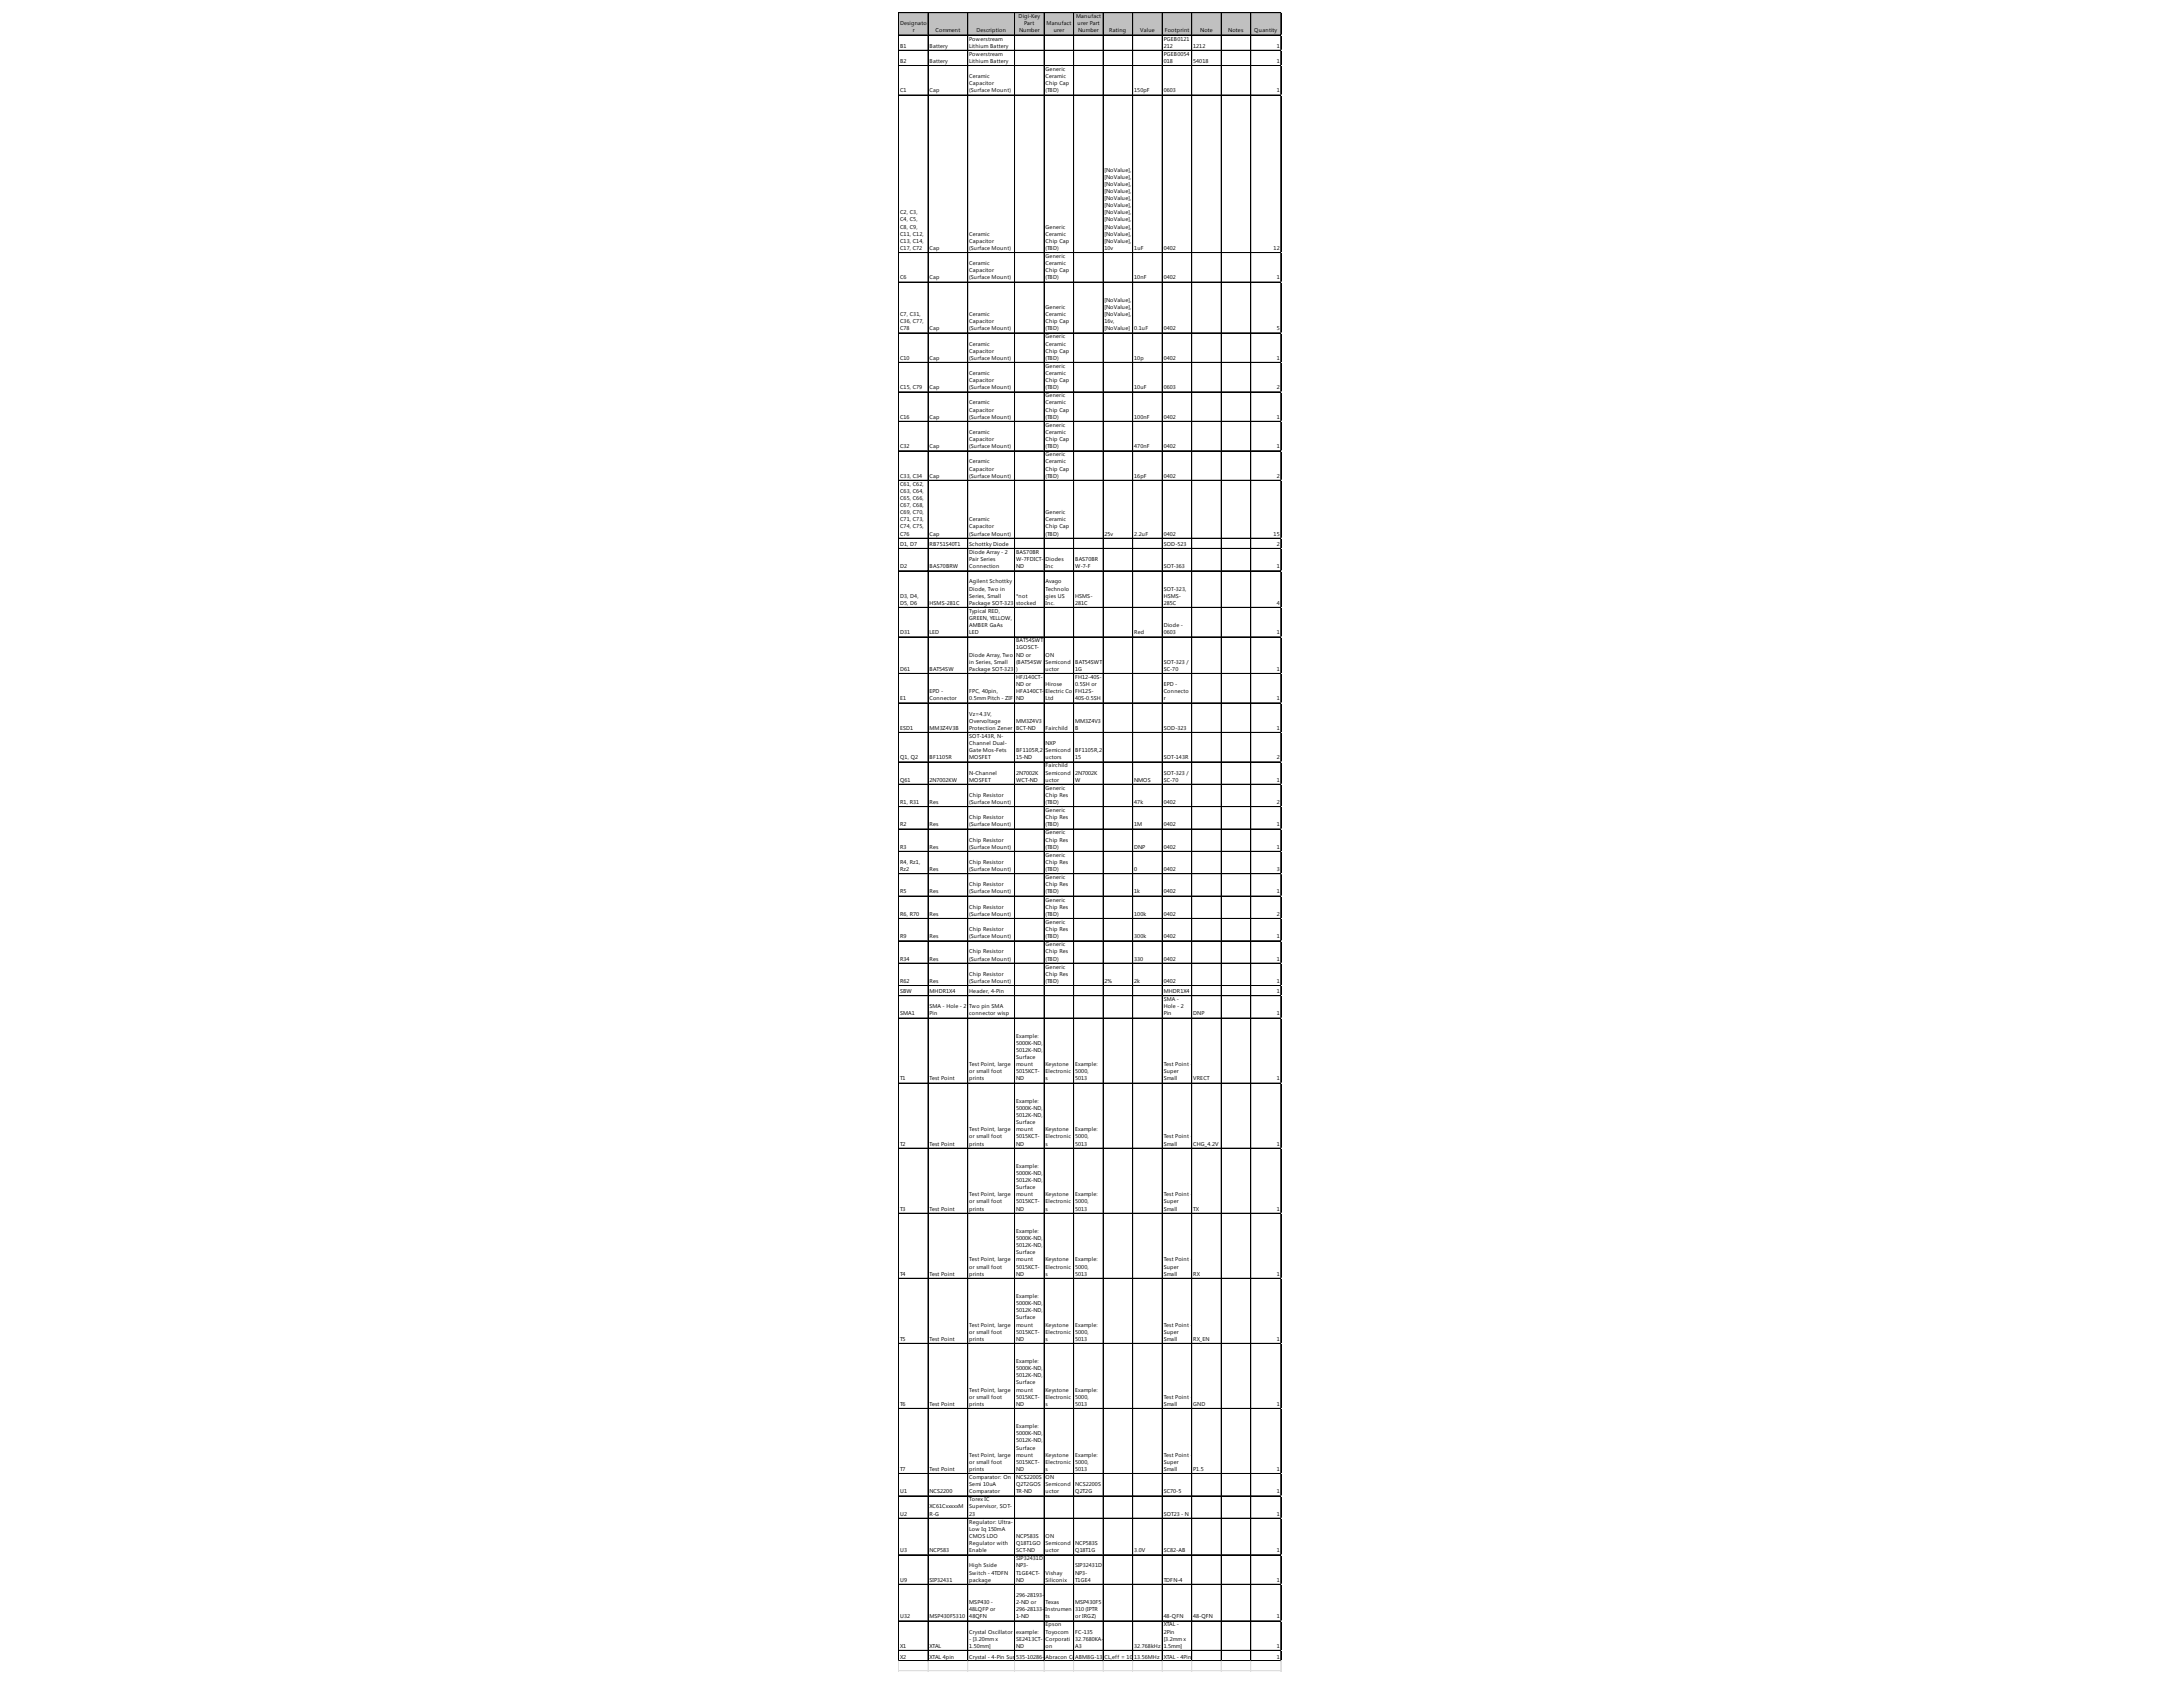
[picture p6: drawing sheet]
<svg xmlns="http://www.w3.org/2000/svg" width="279mm" height="216mm" viewBox="0 0 279 216" stroke-linecap="round" stroke-linejoin="round" font-family="sans-serif">
<defs><g id="words">
<g font-size=".7">
<text x="115" y="3.2">Designato</text>
<text x="116.7" y="4.1">r</text>
<text x="119.6" y="4.1">Comment</text>
<text x="123.9" y="5.2">Powerstream</text>
<text x="124.8" y="4.1">Description</text>
<text x="130.2" y="2.3">Digi-Key</text>
<text x="130.3" y="4.1">Number</text>
<text x="130.9" y="3.2">Part</text>
<text x="133.8" y="3.2">Manufact</text>
<text x="134.7" y="4.1">urer</text>
<text x="137.6" y="2.3">Manufact</text>
<text x="137.8" y="3.2">urer Part</text>
<text x="137.8" y="4.1">Number</text>
<text x="141.8" y="4.1">Rating</text>
<text x="145.8" y="4.1">Value</text>
<text x="148.8" y="5.2">PGEB0121</text>
<text x="148.9" y="4.1">Footprint</text>
<text x="153.4" y="4.1">Note</text>
<text x="157" y="4.1">Notes</text>
<text x="160.3" y="4.1">Quantity</text>
<text x="115" y="6.1">B1</text>
<text x="115" y="8">B2</text>
<text x="115" y="11.8">C1</text>
<text x="118.8" y="6.1">Battery</text>
<text x="118.8" y="8">Battery</text>
<text x="118.8" y="11.8">Cap</text>
<text x="123.9" y="6.1">Lithium Battery</text>
<text x="123.9" y="7.1">Powerstream</text>
<text x="123.9" y="8">Lithium Battery</text>
<text x="123.9" y="10">Ceramic</text>
<text x="123.9" y="10.9">Capacitor</text>
<text x="123.9" y="11.8">(Surface Mount)</text>
<text x="133.7" y="9.1">Generic</text>
<text x="133.7" y="10">Ceramic</text>
<text x="133.7" y="10.9">Chip Cap</text>
<text x="133.7" y="11.8">(TBD)</text>
<text x="145" y="11.8">150pF</text>
<text x="148.8" y="6.1">212</text>
<text x="148.8" y="7.1">PGEB0054</text>
<text x="148.8" y="8">018</text>
<text x="148.8" y="11.8">0603</text>
<text x="152.5" y="6.1">1212</text>
<text x="152.5" y="8">54018</text>
<text x="163.2" y="6.1">1</text>
<text x="163.2" y="8">1</text>
<text x="163.2" y="11.8">1</text>
<text x="141.2" y="21.9">[NoValue],</text>
<text x="141.2" y="22.9">[NoValue],</text>
<text x="141.2" y="23.8">[NoValue],</text>
<text x="115" y="27.4">C2, C3,</text>
<text x="115" y="28.3">C4, C5,</text>
<text x="115" y="29.2">C8, C9,</text>
<text x="133.7" y="29.2">Generic</text>
<text x="141.2" y="24.7">[NoValue],</text>
<text x="141.2" y="25.6">[NoValue],</text>
<text x="141.2" y="26.5">[NoValue],</text>
<text x="141.2" y="27.4">[NoValue],</text>
<text x="141.2" y="28.3">[NoValue],</text>
<text x="141.2" y="29.2">[NoValue],</text>
<text x="115" y="30.1">C11, C12,</text>
<text x="115" y="31">C13, C14,</text>
<text x="115" y="32">C17, C72</text>
<text x="115" y="35.7">C6</text>
<text x="118.8" y="32">Cap</text>
<text x="118.8" y="35.7">Cap</text>
<text x="123.9" y="30.1">Ceramic</text>
<text x="123.9" y="31">Capacitor</text>
<text x="123.9" y="32">(Surface Mount)</text>
<text x="123.9" y="33.9">Ceramic</text>
<text x="123.9" y="34.8">Capacitor</text>
<text x="123.9" y="35.7">(Surface Mount)</text>
<text x="133.7" y="30.1">Ceramic</text>
<text x="133.7" y="31">Chip Cap</text>
<text x="133.7" y="32">(TBD)</text>
<text x="133.7" y="33">Generic</text>
<text x="133.7" y="33.9">Ceramic</text>
<text x="133.7" y="34.8">Chip Cap</text>
<text x="133.7" y="35.7">(TBD)</text>
<text x="141.2" y="30.1">[NoValue],</text>
<text x="141.2" y="31">[NoValue],</text>
<text x="141.2" y="32">10v</text>
<text x="145" y="32">1uF</text>
<text x="145" y="35.7">10nF</text>
<text x="148.8" y="32">0402</text>
<text x="148.8" y="35.7">0402</text>
<text x="162.8" y="32">12</text>
<text x="163.2" y="35.7">1</text>
<text x="115" y="40.4">C7, C31,</text>
<text x="115" y="41.3">C36, C77,</text>
<text x="123.9" y="40.4">Ceramic</text>
<text x="123.9" y="41.3">Capacitor</text>
<text x="133.7" y="39.5">Generic</text>
<text x="133.7" y="40.4">Ceramic</text>
<text x="133.7" y="41.3">Chip Cap</text>
<text x="141.2" y="38.6">[NoValue],</text>
<text x="141.2" y="39.5">[NoValue],</text>
<text x="141.2" y="40.4">[NoValue],</text>
<text x="141.2" y="41.3">16v,</text>
<text x="115" y="42.2">C78</text>
<text x="115" y="46">C10</text>
<text x="118.8" y="42.2">Cap</text>
<text x="118.8" y="46">Cap</text>
<text x="123.9" y="42.2">(Surface Mount)</text>
<text x="123.9" y="44.2">Ceramic</text>
<text x="123.9" y="45.1">Capacitor</text>
<text x="123.9" y="46">(Surface Mount)</text>
<text x="123.9" y="47.9">Ceramic</text>
<text x="133.7" y="42.2">(TBD)</text>
<text x="133.7" y="43.3">Generic</text>
<text x="133.7" y="44.2">Ceramic</text>
<text x="133.7" y="45.1">Chip Cap</text>
<text x="133.7" y="46">(TBD)</text>
<text x="133.7" y="47">Generic</text>
<text x="133.7" y="47.9">Ceramic</text>
<text x="141.2" y="42.2">[NoValue]</text>
<text x="145" y="42.2">0.1uF</text>
<text x="145" y="46">10p</text>
<text x="148.8" y="42.2">0402</text>
<text x="148.8" y="46">0402</text>
<text x="163.2" y="42.2">5</text>
<text x="163.2" y="46">1</text>
<text x="115" y="49.8">C15, C79</text>
<text x="115" y="53.5">C16</text>
<text x="118.8" y="49.8">Cap</text>
<text x="118.8" y="53.5">Cap</text>
<text x="123.9" y="48.8">Capacitor</text>
<text x="123.9" y="49.8">(Surface Mount)</text>
<text x="123.9" y="51.7">Ceramic</text>
<text x="123.9" y="52.6">Capacitor</text>
<text x="123.9" y="53.5">(Surface Mount)</text>
<text x="133.7" y="48.8">Chip Cap</text>
<text x="133.7" y="49.8">(TBD)</text>
<text x="133.7" y="50.8">Generic</text>
<text x="133.7" y="51.7">Ceramic</text>
<text x="133.7" y="52.6">Chip Cap</text>
<text x="133.7" y="53.5">(TBD)</text>
<text x="145" y="49.8">10uF</text>
<text x="145" y="53.5">100nF</text>
<text x="148.8" y="49.8">0603</text>
<text x="148.8" y="53.5">0402</text>
<text x="163.2" y="49.8">2</text>
<text x="163.2" y="53.5">1</text>
<text x="115" y="57.3">C32</text>
<text x="118.8" y="57.3">Cap</text>
<text x="123.9" y="55.5">Ceramic</text>
<text x="123.9" y="56.4">Capacitor</text>
<text x="123.9" y="57.3">(Surface Mount)</text>
<text x="123.9" y="59.2">Ceramic</text>
<text x="133.7" y="54.6">Generic</text>
<text x="133.7" y="55.5">Ceramic</text>
<text x="133.7" y="56.4">Chip Cap</text>
<text x="133.7" y="57.3">(TBD)</text>
<text x="133.7" y="58.3">Generic</text>
<text x="133.7" y="59.2">Ceramic</text>
<text x="145" y="57.3">470nF</text>
<text x="148.8" y="57.3">0402</text>
<text x="163.2" y="57.3">1</text>
<text x="115" y="61.1">C33, C34</text>
<text x="115" y="62.1">C61, C62,</text>
<text x="115" y="63">C63, C64,</text>
<text x="115" y="63.9">C65, C66,</text>
<text x="115" y="64.8">C67, C68,</text>
<text x="115" y="65.7">C69, C70,</text>
<text x="118.8" y="61.1">Cap</text>
<text x="123.9" y="60.1">Capacitor</text>
<text x="123.9" y="61.1">(Surface Mount)</text>
<text x="133.7" y="60.1">Chip Cap</text>
<text x="133.7" y="61.1">(TBD)</text>
<text x="133.7" y="65.7">Generic</text>
<text x="145" y="61.1">16pF</text>
<text x="148.8" y="61.1">0402</text>
<text x="163.2" y="61.1">2</text>
<text x="115" y="66.6">C71, C73,</text>
<text x="115" y="67.6">C74, C75,</text>
<text x="115" y="68.5">C76</text>
<text x="115" y="69.8">D1, D7</text>
<text x="118.8" y="68.5">Cap</text>
<text x="118.8" y="69.8">RB751S40T1</text>
<text x="123.9" y="66.6">Ceramic</text>
<text x="123.9" y="67.6">Capacitor</text>
<text x="123.9" y="68.5">(Surface Mount)</text>
<text x="123.9" y="69.8">Schottky Diode</text>
<text x="123.9" y="70.8">Diode Array - 2</text>
<text x="123.9" y="71.7">Pair Series</text>
<text x="129.9" y="70.8">BAS70BR</text>
<text x="129.9" y="71.7">W-7FDICT-</text>
<text x="133.7" y="66.6">Ceramic</text>
<text x="133.7" y="67.6">Chip Cap</text>
<text x="133.7" y="68.5">(TBD)</text>
<text x="133.7" y="71.7">Diodes</text>
<text x="137.4" y="71.7">BAS70BR</text>
<text x="141.2" y="68.5">25v</text>
<text x="145" y="68.5">2.2uF</text>
<text x="148.8" y="68.5">0402</text>
<text x="148.8" y="69.8">SOD-523</text>
<text x="162.8" y="68.5">15</text>
<text x="163.2" y="69.8">2</text>
<text x="115" y="72.6">D2</text>
<text x="115" y="76.4">D3, D4,</text>
<text x="115" y="77.3">D5, D6</text>
<text x="118.8" y="72.6">BAS70BRW</text>
<text x="118.8" y="77.3">HSMS-281C</text>
<text x="123.9" y="72.6">Connection</text>
<text x="123.9" y="74.6">Agilent Schottky</text>
<text x="123.9" y="75.5">Diode, Two in</text>
<text x="123.9" y="76.4">Series, Small</text>
<text x="123.9" y="77.3">Package SOT-323</text>
<text x="129.9" y="72.6">ND</text>
<text x="129.9" y="76.4">*not</text>
<text x="129.9" y="77.3">stocked</text>
<text x="133.7" y="72.6">Inc</text>
<text x="133.7" y="74.6">Avago</text>
<text x="133.7" y="75.5">Technolo</text>
<text x="133.7" y="76.4">gies US</text>
<text x="133.7" y="77.3">Inc.</text>
<text x="137.4" y="72.6">W-7-F</text>
<text x="137.4" y="76.4">HSMS-</text>
<text x="137.4" y="77.3">281C</text>
<text x="148.8" y="72.6">SOT-363</text>
<text x="148.8" y="75.5">SOT-323,</text>
<text x="148.8" y="76.4">HSMS-</text>
<text x="148.8" y="77.3">285C</text>
<text x="163.2" y="72.6">1</text>
<text x="163.2" y="77.3">4</text>
<text x="115" y="81.1">D31</text>
<text x="118.8" y="81.1">LED</text>
<text x="123.9" y="78.3">Typical RED,</text>
<text x="123.9" y="79.3">GREEN, YELLOW,</text>
<text x="123.9" y="80.2">AMBER GaAs</text>
<text x="123.9" y="81.1">LED</text>
<text x="123.9" y="83.9">Diode Array, Two</text>
<text x="129.9" y="82.1">BAT54SWT</text>
<text x="129.9" y="83">1GOSCT-</text>
<text x="129.9" y="83.9">ND or</text>
<text x="133.7" y="83.9">ON</text>
<text x="145" y="81.1">Red</text>
<text x="148.8" y="80.2">Diode -</text>
<text x="148.8" y="81.1">0603</text>
<text x="163.2" y="81.1">1</text>
<text x="115" y="85.7">D61</text>
<text x="115" y="89.5">E1</text>
<text x="118.8" y="85.7">BAT54SW</text>
<text x="118.8" y="88.6">EPD -</text>
<text x="118.8" y="89.5">Connector</text>
<text x="123.9" y="84.8">in Series, Small</text>
<text x="123.9" y="85.7">Package SOT-323</text>
<text x="123.9" y="88.6">FPC, 40pin,</text>
<text x="123.9" y="89.5">0.5mm Pitch - ZIF</text>
<text x="129.9" y="84.8">(BAT54SW</text>
<text x="129.9" y="85.7">)</text>
<text x="129.9" y="86.8">HFJ140CT-</text>
<text x="129.9" y="87.7">ND or</text>
<text x="129.9" y="88.6">HFA140CT-</text>
<text x="129.9" y="89.5">ND</text>
<text x="133.7" y="84.8">Semicond</text>
<text x="133.7" y="85.7">uctor</text>
<text x="133.7" y="87.7">Hirose</text>
<text x="133.7" y="88.6">Electric Co</text>
<text x="133.7" y="89.5">Ltd</text>
<text x="137.4" y="84.8">BAT54SWT</text>
<text x="137.4" y="85.7">1G</text>
<text x="137.4" y="86.8">FH12-40S-</text>
<text x="137.4" y="87.7">0.5SH or</text>
<text x="137.4" y="88.6">FH12S-</text>
<text x="137.4" y="89.5">40S-0.5SH</text>
<text x="148.8" y="84.8">SOT-323 /</text>
<text x="148.8" y="85.7">SC-70</text>
<text x="148.8" y="87.7">EPD -</text>
<text x="148.8" y="88.6">Connecto</text>
<text x="148.8" y="89.5">r</text>
<text x="163.2" y="85.7">1</text>
<text x="163.2" y="89.5">1</text>
<text x="115" y="93.3">ESD1</text>
<text x="118.8" y="93.3">MM3Z4V3B</text>
<text x="123.9" y="91.5">Vz=4.3V,</text>
<text x="123.9" y="92.4">Overvoltage</text>
<text x="123.9" y="93.3">Protection Zener</text>
<text x="123.9" y="94.3">SOT-143R, N-</text>
<text x="123.9" y="95.2">Channel Dual-</text>
<text x="129.9" y="92.4">MM3Z4V3</text>
<text x="129.9" y="93.3">BCT-ND</text>
<text x="133.7" y="93.3">Fairchild</text>
<text x="133.7" y="95.2">NXP</text>
<text x="137.4" y="92.4">MM3Z4V3</text>
<text x="137.4" y="93.3">B</text>
<text x="148.8" y="93.3">SOD-323</text>
<text x="163.2" y="93.3">1</text>
<text x="115" y="97.1">Q1, Q2</text>
<text x="115" y="99.9">Q61</text>
<text x="118.8" y="97.1">BF1105R</text>
<text x="118.8" y="99.9">2N7002KW</text>
<text x="123.9" y="96.1">Gate Mos-Fets</text>
<text x="123.9" y="97.1">MOSFET</text>
<text x="123.9" y="99">N-Channel</text>
<text x="123.9" y="99.9">MOSFET</text>
<text x="123.9" y="101.9">Chip Resistor</text>
<text x="129.9" y="96.1">BF1105R,2</text>
<text x="129.9" y="97.1">15-ND</text>
<text x="129.9" y="99">2N7002K</text>
<text x="129.9" y="99.9">WCT-ND</text>
<text x="133.7" y="96.1">Semicond</text>
<text x="133.7" y="97.1">uctors</text>
<text x="133.7" y="98.1">Fairchild</text>
<text x="133.7" y="99">Semicond</text>
<text x="133.7" y="99.9">uctor</text>
<text x="133.7" y="101">Generic</text>
<text x="133.7" y="101.9">Chip Res</text>
<text x="137.4" y="96.1">BF1105R,2</text>
<text x="137.4" y="97.1">15</text>
<text x="137.4" y="99">2N7002K</text>
<text x="137.4" y="99.9">W</text>
<text x="145" y="99.9">NMOS</text>
<text x="148.8" y="97.1">SOT-143R</text>
<text x="148.8" y="99">SOT-323 /</text>
<text x="148.8" y="99.9">SC-70</text>
<text x="163.2" y="97.1">2</text>
<text x="163.2" y="99.9">1</text>
<text x="115" y="102.8">R1, R31</text>
<text x="115" y="105.6">R2</text>
<text x="118.8" y="102.8">Res</text>
<text x="118.8" y="105.6">Res</text>
<text x="123.9" y="102.8">(Surface Mount)</text>
<text x="123.9" y="104.7">Chip Resistor</text>
<text x="123.9" y="105.6">(Surface Mount)</text>
<text x="123.9" y="107.6">Chip Resistor</text>
<text x="133.7" y="102.8">(TBD)</text>
<text x="133.7" y="103.8">Generic</text>
<text x="133.7" y="104.7">Chip Res</text>
<text x="133.7" y="105.6">(TBD)</text>
<text x="133.7" y="106.7">Generic</text>
<text x="133.7" y="107.6">Chip Res</text>
<text x="145" y="102.8">47k</text>
<text x="145" y="105.6">1M</text>
<text x="148.8" y="102.8">0402</text>
<text x="148.8" y="105.6">0402</text>
<text x="163.2" y="102.8">2</text>
<text x="163.2" y="105.6">1</text>
<text x="115" y="108.5">R3</text>
<text x="115" y="110.4">R4, Rz1,</text>
<text x="115" y="111.3">Rz2</text>
<text x="118.8" y="108.5">Res</text>
<text x="118.8" y="111.3">Res</text>
<text x="123.9" y="108.5">(Surface Mount)</text>
<text x="123.9" y="110.4">Chip Resistor</text>
<text x="123.9" y="111.3">(Surface Mount)</text>
<text x="123.9" y="113.3">Chip Resistor</text>
<text x="133.7" y="108.5">(TBD)</text>
<text x="133.7" y="109.5">Generic</text>
<text x="133.7" y="110.4">Chip Res</text>
<text x="133.7" y="111.3">(TBD)</text>
<text x="133.7" y="112.4">Generic</text>
<text x="133.7" y="113.3">Chip Res</text>
<text x="145" y="108.5">DNP</text>
<text x="145" y="111.3">0</text>
<text x="148.8" y="108.5">0402</text>
<text x="148.8" y="111.3">0402</text>
<text x="163.2" y="108.5">1</text>
<text x="163.2" y="111.3">3</text>
<text x="115" y="114.2">R5</text>
<text x="115" y="117.1">R6, R70</text>
<text x="115" y="119.9">R9</text>
<text x="118.8" y="114.2">Res</text>
<text x="118.8" y="117.1">Res</text>
<text x="118.8" y="119.9">Res</text>
<text x="123.9" y="114.2">(Surface Mount)</text>
<text x="123.9" y="116.2">Chip Resistor</text>
<text x="123.9" y="117.1">(Surface Mount)</text>
<text x="123.9" y="119">Chip Resistor</text>
<text x="123.9" y="119.9">(Surface Mount)</text>
<text x="133.7" y="114.2">(TBD)</text>
<text x="133.7" y="115.2">Generic</text>
<text x="133.7" y="116.2">Chip Res</text>
<text x="133.7" y="117.1">(TBD)</text>
<text x="133.7" y="118.1">Generic</text>
<text x="133.7" y="119">Chip Res</text>
<text x="133.7" y="119.9">(TBD)</text>
<text x="145" y="114.2">1k</text>
<text x="145" y="117.1">100k</text>
<text x="145" y="119.9">300k</text>
<text x="148.8" y="114.2">0402</text>
<text x="148.8" y="117.1">0402</text>
<text x="148.8" y="119.9">0402</text>
<text x="163.2" y="114.2">1</text>
<text x="163.2" y="117.1">2</text>
<text x="163.2" y="119.9">1</text>
<text x="115" y="122.8">R34</text>
<text x="115" y="125.6">R62</text>
<text x="118.8" y="122.8">Res</text>
<text x="118.8" y="125.6">Res</text>
<text x="123.9" y="121.9">Chip Resistor</text>
<text x="123.9" y="122.8">(Surface Mount)</text>
<text x="123.9" y="124.7">Chip Resistor</text>
<text x="123.9" y="125.6">(Surface Mount)</text>
<text x="133.7" y="121">Generic</text>
<text x="133.7" y="121.9">Chip Res</text>
<text x="133.7" y="122.8">(TBD)</text>
<text x="133.7" y="123.8">Generic</text>
<text x="133.7" y="124.7">Chip Res</text>
<text x="133.7" y="125.6">(TBD)</text>
<text x="141.2" y="125.6">2%</text>
<text x="145" y="122.8">330</text>
<text x="145" y="125.6">2k</text>
<text x="148.8" y="122.8">0402</text>
<text x="148.8" y="125.6">0402</text>
<text x="163.2" y="122.8">1</text>
<text x="163.2" y="125.6">1</text>
<text x="115" y="126.9">SBW</text>
<text x="115" y="129.8">SMA1</text>
<text x="118.8" y="126.9">MHDR1X4</text>
<text x="118.8" y="128.9">SMA - Hole - 2</text>
<text x="118.8" y="129.8">Pin</text>
<text x="123.9" y="126.9">Header, 4-Pin</text>
<text x="123.9" y="128.9">Two pin SMA</text>
<text x="123.9" y="129.8">connector wisp</text>
<text x="148.8" y="126.9">MHDR1X4</text>
<text x="148.8" y="128">SMA -</text>
<text x="148.8" y="128.9">Hole - 2</text>
<text x="148.8" y="129.8">Pin</text>
<text x="152.5" y="129.8">DNP</text>
<text x="163.2" y="126.9">1</text>
<text x="163.2" y="129.8">1</text>
<text x="123.9" y="136.3">Test Point, large</text>
<text x="123.9" y="137.2">or small foot</text>
<text x="129.9" y="132.7">Example:</text>
<text x="129.9" y="133.6">5000K-ND,</text>
<text x="129.9" y="134.5">5012K-ND,</text>
<text x="129.9" y="135.4">Surface</text>
<text x="129.9" y="136.3">mount</text>
<text x="129.9" y="137.2">5015KCT-</text>
<text x="133.7" y="136.3">Keystone</text>
<text x="133.7" y="137.2">Electronic</text>
<text x="137.4" y="136.3">Example:</text>
<text x="137.4" y="137.2">5000,</text>
<text x="148.8" y="136.3">Test Point -</text>
<text x="148.8" y="137.2">Super</text>
<text x="115" y="138.1">T1</text>
<text x="118.8" y="138.1">Test Point</text>
<text x="123.9" y="138.1">prints</text>
<text x="129.9" y="138.1">ND</text>
<text x="129.9" y="141">Example:</text>
<text x="129.9" y="141.9">5000K-ND,</text>
<text x="129.9" y="142.8">5012K-ND,</text>
<text x="129.9" y="143.7">Surface</text>
<text x="133.7" y="138.1">s</text>
<text x="137.4" y="138.1">5013</text>
<text x="148.8" y="138.1">Small</text>
<text x="152.5" y="138.1">VRECT</text>
<text x="163.2" y="138.1">1</text>
<text x="115" y="146.4">T2</text>
<text x="118.8" y="146.4">Test Point</text>
<text x="123.9" y="144.6">Test Point, large</text>
<text x="123.9" y="145.5">or small foot</text>
<text x="123.9" y="146.4">prints</text>
<text x="129.9" y="144.6">mount</text>
<text x="129.9" y="145.5">5015KCT-</text>
<text x="129.9" y="146.4">ND</text>
<text x="129.9" y="149.3">Example:</text>
<text x="133.7" y="144.6">Keystone</text>
<text x="133.7" y="145.5">Electronic</text>
<text x="133.7" y="146.4">s</text>
<text x="137.4" y="144.6">Example:</text>
<text x="137.4" y="145.5">5000,</text>
<text x="137.4" y="146.4">5013</text>
<text x="148.8" y="145.5">Test Point -</text>
<text x="148.8" y="146.4">Small</text>
<text x="152.5" y="146.4">CHG_4.2V</text>
<text x="163.2" y="146.4">1</text>
<text x="115" y="154.7">T3</text>
<text x="118.8" y="154.7">Test Point</text>
<text x="123.9" y="152.9">Test Point, large</text>
<text x="123.9" y="153.8">or small foot</text>
<text x="123.9" y="154.7">prints</text>
<text x="129.9" y="150.2">5000K-ND,</text>
<text x="129.9" y="151.1">5012K-ND,</text>
<text x="129.9" y="152">Surface</text>
<text x="129.9" y="152.9">mount</text>
<text x="129.9" y="153.8">5015KCT-</text>
<text x="129.9" y="154.7">ND</text>
<text x="133.7" y="152.9">Keystone</text>
<text x="133.7" y="153.8">Electronic</text>
<text x="133.7" y="154.7">s</text>
<text x="137.4" y="152.9">Example:</text>
<text x="137.4" y="153.8">5000,</text>
<text x="137.4" y="154.7">5013</text>
<text x="148.8" y="152.9">Test Point -</text>
<text x="148.8" y="153.8">Super</text>
<text x="148.8" y="154.7">Small</text>
<text x="152.5" y="154.7">TX</text>
<text x="163.2" y="154.7">1</text>
<text x="123.9" y="161.2">Test Point, large</text>
<text x="129.9" y="157.6">Example:</text>
<text x="129.9" y="158.5">5000K-ND,</text>
<text x="129.9" y="159.4">5012K-ND,</text>
<text x="129.9" y="160.3">Surface</text>
<text x="129.9" y="161.2">mount</text>
<text x="133.7" y="161.2">Keystone</text>
<text x="137.4" y="161.2">Example:</text>
<text x="148.8" y="161.2">Test Point -</text>
<text x="115" y="163.1">T4</text>
<text x="118.8" y="163.1">Test Point</text>
<text x="123.9" y="162.2">or small foot</text>
<text x="123.9" y="163.1">prints</text>
<text x="129.9" y="162.2">5015KCT-</text>
<text x="129.9" y="163.1">ND</text>
<text x="129.9" y="165.9">Example:</text>
<text x="129.9" y="166.8">5000K-ND,</text>
<text x="129.9" y="167.7">5012K-ND,</text>
<text x="133.7" y="162.2">Electronic</text>
<text x="133.7" y="163.1">s</text>
<text x="137.4" y="162.2">5000,</text>
<text x="137.4" y="163.1">5013</text>
<text x="148.8" y="162.2">Super</text>
<text x="148.8" y="163.1">Small</text>
<text x="152.5" y="163.1">RX</text>
<text x="163.2" y="163.1">1</text>
<text x="115" y="171.4">T5</text>
<text x="118.8" y="171.4">Test Point</text>
<text x="123.9" y="169.6">Test Point, large</text>
<text x="123.9" y="170.5">or small foot</text>
<text x="123.9" y="171.4">prints</text>
<text x="129.9" y="168.7">Surface</text>
<text x="129.9" y="169.6">mount</text>
<text x="129.9" y="170.5">5015KCT-</text>
<text x="129.9" y="171.4">ND</text>
<text x="133.7" y="169.6">Keystone</text>
<text x="133.7" y="170.5">Electronic</text>
<text x="133.7" y="171.4">s</text>
<text x="137.4" y="169.6">Example:</text>
<text x="137.4" y="170.5">5000,</text>
<text x="137.4" y="171.4">5013</text>
<text x="148.8" y="169.6">Test Point -</text>
<text x="148.8" y="170.5">Super</text>
<text x="148.8" y="171.4">Small</text>
<text x="152.5" y="171.4">RX_EN</text>
<text x="163.2" y="171.4">1</text>
<text x="115" y="179.7">T6</text>
<text x="118.8" y="179.7">Test Point</text>
<text x="123.9" y="177.9">Test Point, large</text>
<text x="123.9" y="178.8">or small foot</text>
<text x="123.9" y="179.7">prints</text>
<text x="129.9" y="174.2">Example:</text>
<text x="129.9" y="175.2">5000K-ND,</text>
<text x="129.9" y="176.1">5012K-ND,</text>
<text x="129.9" y="177">Surface</text>
<text x="129.9" y="177.9">mount</text>
<text x="129.9" y="178.8">5015KCT-</text>
<text x="129.9" y="179.7">ND</text>
<text x="133.7" y="177.9">Keystone</text>
<text x="133.7" y="178.8">Electronic</text>
<text x="133.7" y="179.7">s</text>
<text x="137.4" y="177.9">Example:</text>
<text x="137.4" y="178.8">5000,</text>
<text x="137.4" y="179.7">5013</text>
<text x="148.8" y="178.8">Test Point -</text>
<text x="148.8" y="179.7">Small</text>
<text x="152.5" y="179.7">GND</text>
<text x="163.2" y="179.7">1</text>
<text x="129.9" y="182.6">Example:</text>
<text x="129.9" y="183.5">5000K-ND,</text>
<text x="129.9" y="184.4">5012K-ND,</text>
<text x="129.9" y="185.3">Surface</text>
<text x="115" y="188">T7</text>
<text x="115" y="190.9">U1</text>
<text x="118.8" y="188">Test Point</text>
<text x="118.8" y="190.9">NCS2200</text>
<text x="123.9" y="186.2">Test Point, large</text>
<text x="123.9" y="187.1">or small foot</text>
<text x="123.9" y="188">prints</text>
<text x="123.9" y="189.1">Comparator: On</text>
<text x="123.9" y="190">Semi 10uA</text>
<text x="123.9" y="190.9">Comparator</text>
<text x="123.9" y="191.9">Torex IC</text>
<text x="129.9" y="186.2">mount</text>
<text x="129.9" y="187.1">5015KCT-</text>
<text x="129.9" y="188">ND</text>
<text x="129.9" y="189.1">NCS2200S</text>
<text x="129.9" y="190">Q2T2GOS</text>
<text x="129.9" y="190.9">TR-ND</text>
<text x="133.7" y="186.2">Keystone</text>
<text x="133.7" y="187.1">Electronic</text>
<text x="133.7" y="188">s</text>
<text x="133.7" y="189.1">ON</text>
<text x="133.7" y="190">Semicond</text>
<text x="133.7" y="190.9">uctor</text>
<text x="137.4" y="186.2">Example:</text>
<text x="137.4" y="187.1">5000,</text>
<text x="137.4" y="188">5013</text>
<text x="137.4" y="190">NCS2200S</text>
<text x="137.4" y="190.9">Q2T2G</text>
<text x="148.8" y="186.2">Test Point -</text>
<text x="148.8" y="187.1">Super</text>
<text x="148.8" y="188">Small</text>
<text x="148.8" y="190.9">SC70-5</text>
<text x="152.5" y="188">P1.5</text>
<text x="163.2" y="188">1</text>
<text x="163.2" y="190.9">1</text>
<text x="115" y="193.7">U2</text>
<text x="118.8" y="192.8">XC61CxxxxxM</text>
<text x="118.8" y="193.7">R-G</text>
<text x="123.9" y="192.8">Supervisor, SOT-</text>
<text x="123.9" y="193.7">23</text>
<text x="123.9" y="194.8">Regulator: Ultra-</text>
<text x="123.9" y="195.7">Low Iq 150mA</text>
<text x="123.9" y="196.6">CMOS LDO</text>
<text x="123.9" y="197.5">Regulator with</text>
<text x="129.9" y="196.6">NCP583S</text>
<text x="129.9" y="197.5">Q18T1GO</text>
<text x="133.7" y="196.6">ON</text>
<text x="133.7" y="197.5">Semicond</text>
<text x="137.4" y="197.5">NCP583S</text>
<text x="148.8" y="193.7">SOT23 - N</text>
<text x="163.2" y="193.7">1</text>
<text x="115" y="198.4">U3</text>
<text x="115" y="202.2">U9</text>
<text x="118.8" y="198.4">NCP583</text>
<text x="118.8" y="202.2">SIP32431</text>
<text x="123.9" y="198.4">Enable</text>
<text x="123.9" y="200.4">High Sside</text>
<text x="123.9" y="201.3">Switch - 4TDFN</text>
<text x="123.9" y="202.2">package</text>
<text x="129.9" y="198.4">SCT-ND</text>
<text x="129.9" y="199.5">SIP32431D</text>
<text x="129.9" y="200.4">NP3-</text>
<text x="129.9" y="201.3">T1GE4CT-</text>
<text x="129.9" y="202.2">ND</text>
<text x="133.7" y="198.4">uctor</text>
<text x="133.7" y="201.3">Vishay</text>
<text x="133.7" y="202.2">Siliconix</text>
<text x="137.4" y="198.4">Q18T1G</text>
<text x="137.4" y="200.4">SIP32431D</text>
<text x="137.4" y="201.3">NP3-</text>
<text x="137.4" y="202.2">T1GE4</text>
<text x="145" y="198.4">3.0V</text>
<text x="148.8" y="198.4">SC82-AB</text>
<text x="148.8" y="202.2">TDFN-4</text>
<text x="163.2" y="198.4">1</text>
<text x="163.2" y="202.2">1</text>
<text x="115" y="206.9">U32</text>
<text x="118.8" y="206.9">MSP430F5310</text>
<text x="123.9" y="205">MSP430 -</text>
<text x="123.9" y="205.9">48LQFP or</text>
<text x="123.9" y="206.9">48QFN</text>
<text x="123.9" y="208.8">Crystal Oscillator</text>
<text x="123.9" y="209.7">- [3.20mm x</text>
<text x="129.9" y="204.1">296-28193-</text>
<text x="129.9" y="205">2-ND or</text>
<text x="129.9" y="205.9">296-28133-</text>
<text x="129.9" y="206.9">1-ND</text>
<text x="129.9" y="208.8">example:</text>
<text x="129.9" y="209.7">SE2413CT-</text>
<text x="133.7" y="205">Texas</text>
<text x="133.7" y="205.9">Instrumen</text>
<text x="133.7" y="206.9">ts</text>
<text x="133.7" y="207.9">Epson</text>
<text x="133.7" y="208.8">Toyocom</text>
<text x="133.7" y="209.7">Corporati</text>
<text x="137.4" y="205">MSP430F5</text>
<text x="137.4" y="205.9">310 (IPTR</text>
<text x="137.4" y="206.9">or IRGZ)</text>
<text x="137.4" y="208.8">FC-135</text>
<text x="137.4" y="209.7">32.7680KA-</text>
<text x="148.8" y="206.9">48-QFN</text>
<text x="148.8" y="207.9">XTAL -</text>
<text x="148.8" y="208.8">2Pin</text>
<text x="148.8" y="209.7">[3.2mm x</text>
<text x="152.5" y="206.9">48-QFN</text>
<text x="163.2" y="206.9">1</text>
<text x="115" y="210.6">X1</text>
<text x="115" y="212.1">X2</text>
<text x="118.8" y="210.6">XTAL</text>
<text x="118.8" y="212.1">XTAL 4pin</text>
<text x="123.9" y="210.6">1.50mm]</text>
<text x="123.9" y="212.1">Crystal - 4-Pin Sur</text>
<text x="129.7" y="212.1">f535-Mount</text>
<text x="129.9" y="210.6">ND</text>
<text x="130" y="212.1">ace 10286-</text>
<text x="133.5" y="212.1">1-NDcon CoABMation</text>
<text x="133.7" y="210.6">on</text>
<text x="133.7" y="212.1">Abra</text>
<text x="137.4" y="210.6">A3</text>
<text x="137.6" y="212.1">rpor8G-13.</text>
<text x="141.1" y="212.1">560MH=Z-10p13.56MHz</text>
<text x="141.2" y="212.1">CL,eff</text>
<text x="144.1" y="212.1">B4YF-T</text>
<text x="145" y="210.6">32.768kHz</text>
<text x="148.8" y="210.6">1.5mm]</text>
<text x="148.8" y="212.1">XTAL - 4Pin</text>
<text x="152.5" y="212.1">[3.2MM X 2.</text>
<text x="156.4" y="212.1">5MM]</text>
<text x="163.2" y="210.6">1</text>
<text x="163.2" y="212.1">1</text>
</g>
</g></defs>
<path d="M114.9 1.6h48.9v2.9h-48.9z" fill="#c0c0c0"/>
<g fill="none" stroke="#000" stroke-width=".13">
<path d="M114.9 1.6v210.7M114.9 1.6h48.9M114.9 4.5h48.9M114.9 6.4h48.9M114.9 6.5h48.9M114.9 8.4h48.9M114.9 12.1h48.9M114.9 12.2h48.9M118.6 1.7v210.6M118.7 1.7v210.6M123.7 1.7v210.6M129.7 1.7v210.6"/>
<path d="M133.5 1.7v210.6M137.2 1.7v210.6M137.3 1.7v210.6M141 1.7v210.6M144.8 1.7v210.6M148.6 1.7v210.6M152.3 1.7v210.6M152.4 1.7v210.6M156.1 1.7v210.6M159.9 1.7v210.6M163.7 1.7v210.6M114.9 32.3h48.9"/>
<path d="M114.9 36.1h48.9M114.9 42.5h48.9M114.9 42.6h48.9M114.9 46.3h48.9M114.9 46.4h48.9M114.9 50.1h48.9M114.9 53.9h48.9M114.9 57.6h48.9M114.9 57.7h48.9M114.9 61.4h48.9M114.9 68.8h48.9M114.9 70.1h48.9"/>
<path d="M114.9 73h48.9M114.9 77.6h48.9M114.9 77.7h48.9M114.9 81.4h48.9M114.9 86.1h48.9M114.9 89.8h48.9M114.9 89.9h48.9M114.9 93.6h48.9M114.9 93.7h48.9M114.9 97.4h48.9M114.9 100.2h48.9M114.9 100.3h48.9"/>
<path d="M114.9 103.1h48.9M114.9 106h48.9M114.9 108.8h48.9M114.9 108.9h48.9M114.9 111.7h48.9M114.9 114.5h48.9M114.9 114.6h48.9M114.9 117.4h48.9M114.9 120.3h48.9M114.9 123.1h48.9M114.9 126h48.9M114.9 127.3h48.9"/>
<path d="M114.9 130.1h48.9M114.9 130.2h48.9M114.9 138.4h48.9M114.9 138.5h48.9M114.9 146.8h48.9M114.9 155.1h48.9M114.9 163.4h48.9M114.9 171.7h48.9M114.9 180h48.9M114.9 180.1h48.9M114.9 188.3h48.9M114.9 188.4h48.9"/>
<path d="M114.9 191.2h48.9M114.9 194.1h48.9M114.9 198.7h48.9M114.9 198.8h48.9M114.9 202.5h48.9M114.9 207.2h48.9M114.9 211h48.9M114.9 212.3h48.9"/>
</g>
<path d="M114.9 212.3v1.4" fill="none" stroke="#dadcdd" stroke-width=".13"/>
<path d="M114.9 212.3v1.4z" fill="#dadcdd"/>
<path d="M118.6 212.3v1.4" fill="none" stroke="#dadcdd" stroke-width=".13"/>
<path d="M118.6 212.3h.1v1.4h-.1z" fill="#dadcdd"/>
<path d="M123.7 212.3v1.4" fill="none" stroke="#dadcdd" stroke-width=".13"/>
<path d="M123.7 212.3h.1v1.4h-.1z" fill="#dadcdd"/>
<path d="M129.7 212.3v1.4" fill="none" stroke="#dadcdd" stroke-width=".13"/>
<path d="M129.7 212.3h.1v1.4h-.1z" fill="#dadcdd"/>
<path d="M133.5 212.3v1.4" fill="none" stroke="#dadcdd" stroke-width=".13"/>
<path d="M133.5 212.3v1.4z" fill="#dadcdd"/>
<path d="M137.2 212.3v1.4" fill="none" stroke="#dadcdd" stroke-width=".13"/>
<path d="M137.2 212.3h.1v1.4h-.1z" fill="#dadcdd"/>
<path d="M141 212.3v1.4" fill="none" stroke="#dadcdd" stroke-width=".13"/>
<path d="M141 212.3h.1v1.4h-.1z" fill="#dadcdd"/>
<path d="M144.8 212.3v1.4" fill="none" stroke="#dadcdd" stroke-width=".13"/>
<path d="M144.8 212.3v1.4z" fill="#dadcdd"/>
<path d="M148.6 212.3v1.4" fill="none" stroke="#dadcdd" stroke-width=".13"/>
<path d="M148.6 212.3v1.4z" fill="#dadcdd"/>
<path d="M152.3 212.3v1.4" fill="none" stroke="#dadcdd" stroke-width=".13"/>
<path d="M152.3 212.3h.1v1.4h-.1z" fill="#dadcdd"/>
<path d="M156.1 212.3v1.4" fill="none" stroke="#dadcdd" stroke-width=".13"/>
<path d="M156.1 212.3h.1v1.4h-.1z" fill="#dadcdd"/>
<path d="M159.9 212.3v1.4" fill="none" stroke="#dadcdd" stroke-width=".13"/>
<path d="M159.9 212.3v1.4z" fill="#dadcdd"/>
<path d="M163.7 212.3v1.4" fill="none" stroke="#dadcdd" stroke-width=".13"/>
<path d="M163.7 212.3h.1v1.4h-.1z" fill="#dadcdd"/>
<path d="M163.8 1.6h.1" fill="none" stroke="#dadcdd" stroke-width=".13"/>
<path d="M163.8 1.6v.1z" fill="#dadcdd"/>
<path d="M163.8 4.5h.1" fill="none" stroke="#dadcdd" stroke-width=".13"/>
<path d="M163.8 6.4h.1" fill="none" stroke="#dadcdd" stroke-width=".13"/>
<path d="M163.8 6.4v.1z" fill="#dadcdd"/>
<path d="M163.8 8.4h.1" fill="none" stroke="#dadcdd" stroke-width=".13"/>
<path d="M163.8 12.1h.1" fill="none" stroke="#dadcdd" stroke-width=".13"/>
<path d="M163.8 12.1v.1z" fill="#dadcdd"/>
<path d="M163.8 32.3h.1" fill="none" stroke="#dadcdd" stroke-width=".13"/>
<path d="M163.8 36.1h.1" fill="none" stroke="#dadcdd" stroke-width=".13"/>
<path d="M163.8 42.5h.1" fill="none" stroke="#dadcdd" stroke-width=".13"/>
<path d="M163.8 42.5v.1z" fill="#dadcdd"/>
<path d="M163.8 46.3h.1" fill="none" stroke="#dadcdd" stroke-width=".13"/>
<path d="M163.8 46.3v.1z" fill="#dadcdd"/>
<path d="M163.8 50.1h.1" fill="none" stroke="#dadcdd" stroke-width=".13"/>
<path d="M163.8 50.1v.1z" fill="#dadcdd"/>
<path d="M163.8 53.9h.1" fill="none" stroke="#dadcdd" stroke-width=".13"/>
<path d="M163.8 57.6h.1" fill="none" stroke="#dadcdd" stroke-width=".13"/>
<path d="M163.8 57.6v.1z" fill="#dadcdd"/>
<path d="M163.8 61.4h.1" fill="none" stroke="#dadcdd" stroke-width=".13"/>
<path d="M163.8 61.4v.1z" fill="#dadcdd"/>
<path d="M163.8 68.8h.1" fill="none" stroke="#dadcdd" stroke-width=".13"/>
<path d="M163.8 68.8v.1z" fill="#dadcdd"/>
<path d="M163.8 70.1h.1" fill="none" stroke="#dadcdd" stroke-width=".13"/>
<path d="M163.8 70.1v.1z" fill="#dadcdd"/>
<path d="M163.8 73h.1" fill="none" stroke="#dadcdd" stroke-width=".13"/>
<path d="M163.8 77.6h.1" fill="none" stroke="#dadcdd" stroke-width=".13"/>
<path d="M163.8 77.6v.1z" fill="#dadcdd"/>
<path d="M163.8 81.4h.1" fill="none" stroke="#dadcdd" stroke-width=".13"/>
<path d="M163.8 81.4v.1z" fill="#dadcdd"/>
<path d="M163.8 86.1h.1" fill="none" stroke="#dadcdd" stroke-width=".13"/>
<path d="M163.8 89.8h.1" fill="none" stroke="#dadcdd" stroke-width=".13"/>
<path d="M163.8 89.8v.1z" fill="#dadcdd"/>
<path d="M163.8 93.6h.1" fill="none" stroke="#dadcdd" stroke-width=".13"/>
<path d="M163.8 93.6v.1z" fill="#dadcdd"/>
<path d="M163.8 97.4h.1" fill="none" stroke="#dadcdd" stroke-width=".13"/>
<path d="M163.8 97.4v.1z" fill="#dadcdd"/>
<path d="M163.8 100.2h.1" fill="none" stroke="#dadcdd" stroke-width=".13"/>
<path d="M163.8 100.2v.1z" fill="#dadcdd"/>
<path d="M163.8 103.1h.1" fill="none" stroke="#dadcdd" stroke-width=".13"/>
<path d="M163.8 103.1v.1z" fill="#dadcdd"/>
<path d="M163.8 106h.1" fill="none" stroke="#dadcdd" stroke-width=".13"/>
<path d="M163.8 108.8h.1" fill="none" stroke="#dadcdd" stroke-width=".13"/>
<path d="M163.8 108.8v.1z" fill="#dadcdd"/>
<path d="M163.8 111.7h.1" fill="none" stroke="#dadcdd" stroke-width=".13"/>
<path d="M163.8 114.5h.1" fill="none" stroke="#dadcdd" stroke-width=".13"/>
<path d="M163.8 114.5v.1z" fill="#dadcdd"/>
<path d="M163.8 117.4h.1" fill="none" stroke="#dadcdd" stroke-width=".13"/>
<path d="M163.8 117.4v.1z" fill="#dadcdd"/>
<path d="M163.8 120.3h.1" fill="none" stroke="#dadcdd" stroke-width=".13"/>
<path d="M163.8 123.1h.1" fill="none" stroke="#dadcdd" stroke-width=".13"/>
<path d="M163.8 123.1v.1z" fill="#dadcdd"/>
<path d="M163.8 126h.1" fill="none" stroke="#dadcdd" stroke-width=".13"/>
<path d="M163.8 127.3h.1" fill="none" stroke="#dadcdd" stroke-width=".13"/>
<path d="M163.8 130.1h.1" fill="none" stroke="#dadcdd" stroke-width=".13"/>
<path d="M163.8 130.1v.1z" fill="#dadcdd"/>
<path d="M163.8 138.4h.1" fill="none" stroke="#dadcdd" stroke-width=".13"/>
<path d="M163.8 138.4v.1z" fill="#dadcdd"/>
<path d="M163.8 146.8h.1" fill="none" stroke="#dadcdd" stroke-width=".13"/>
<path d="M163.8 155.1h.1" fill="none" stroke="#dadcdd" stroke-width=".13"/>
<path d="M163.8 163.4h.1" fill="none" stroke="#dadcdd" stroke-width=".13"/>
<path d="M163.8 163.4v.1z" fill="#dadcdd"/>
<path d="M163.8 171.7h.1" fill="none" stroke="#dadcdd" stroke-width=".13"/>
<path d="M163.8 171.7v.1z" fill="#dadcdd"/>
<path d="M163.8 180h.1" fill="none" stroke="#dadcdd" stroke-width=".13"/>
<path d="M163.8 180v.1z" fill="#dadcdd"/>
<path d="M163.8 188.3h.1" fill="none" stroke="#dadcdd" stroke-width=".13"/>
<path d="M163.8 188.3v.1z" fill="#dadcdd"/>
<path d="M163.8 191.2h.1" fill="none" stroke="#dadcdd" stroke-width=".13"/>
<path d="M163.8 191.2v.1z" fill="#dadcdd"/>
<path d="M163.8 194.1h.1" fill="none" stroke="#dadcdd" stroke-width=".13"/>
<path d="M163.8 198.7h.1" fill="none" stroke="#dadcdd" stroke-width=".13"/>
<path d="M163.8 198.7v.1z" fill="#dadcdd"/>
<path d="M163.8 202.5h.1" fill="none" stroke="#dadcdd" stroke-width=".13"/>
<path d="M163.8 202.5v.1z" fill="#dadcdd"/>
<path d="M163.8 207.2h.1" fill="none" stroke="#dadcdd" stroke-width=".13"/>
<path d="M163.8 207.2v.1z" fill="#dadcdd"/>
<path d="M163.8 211h.1" fill="none" stroke="#dadcdd" stroke-width=".13"/>
<path d="M163.8 212.3h.1" fill="none" stroke="#dadcdd" stroke-width=".13"/>
<path d="M114.9 213.6h48.9" fill="none" stroke="#dadcdd" stroke-width=".13"/>
<use href="#words"/>
</svg>
